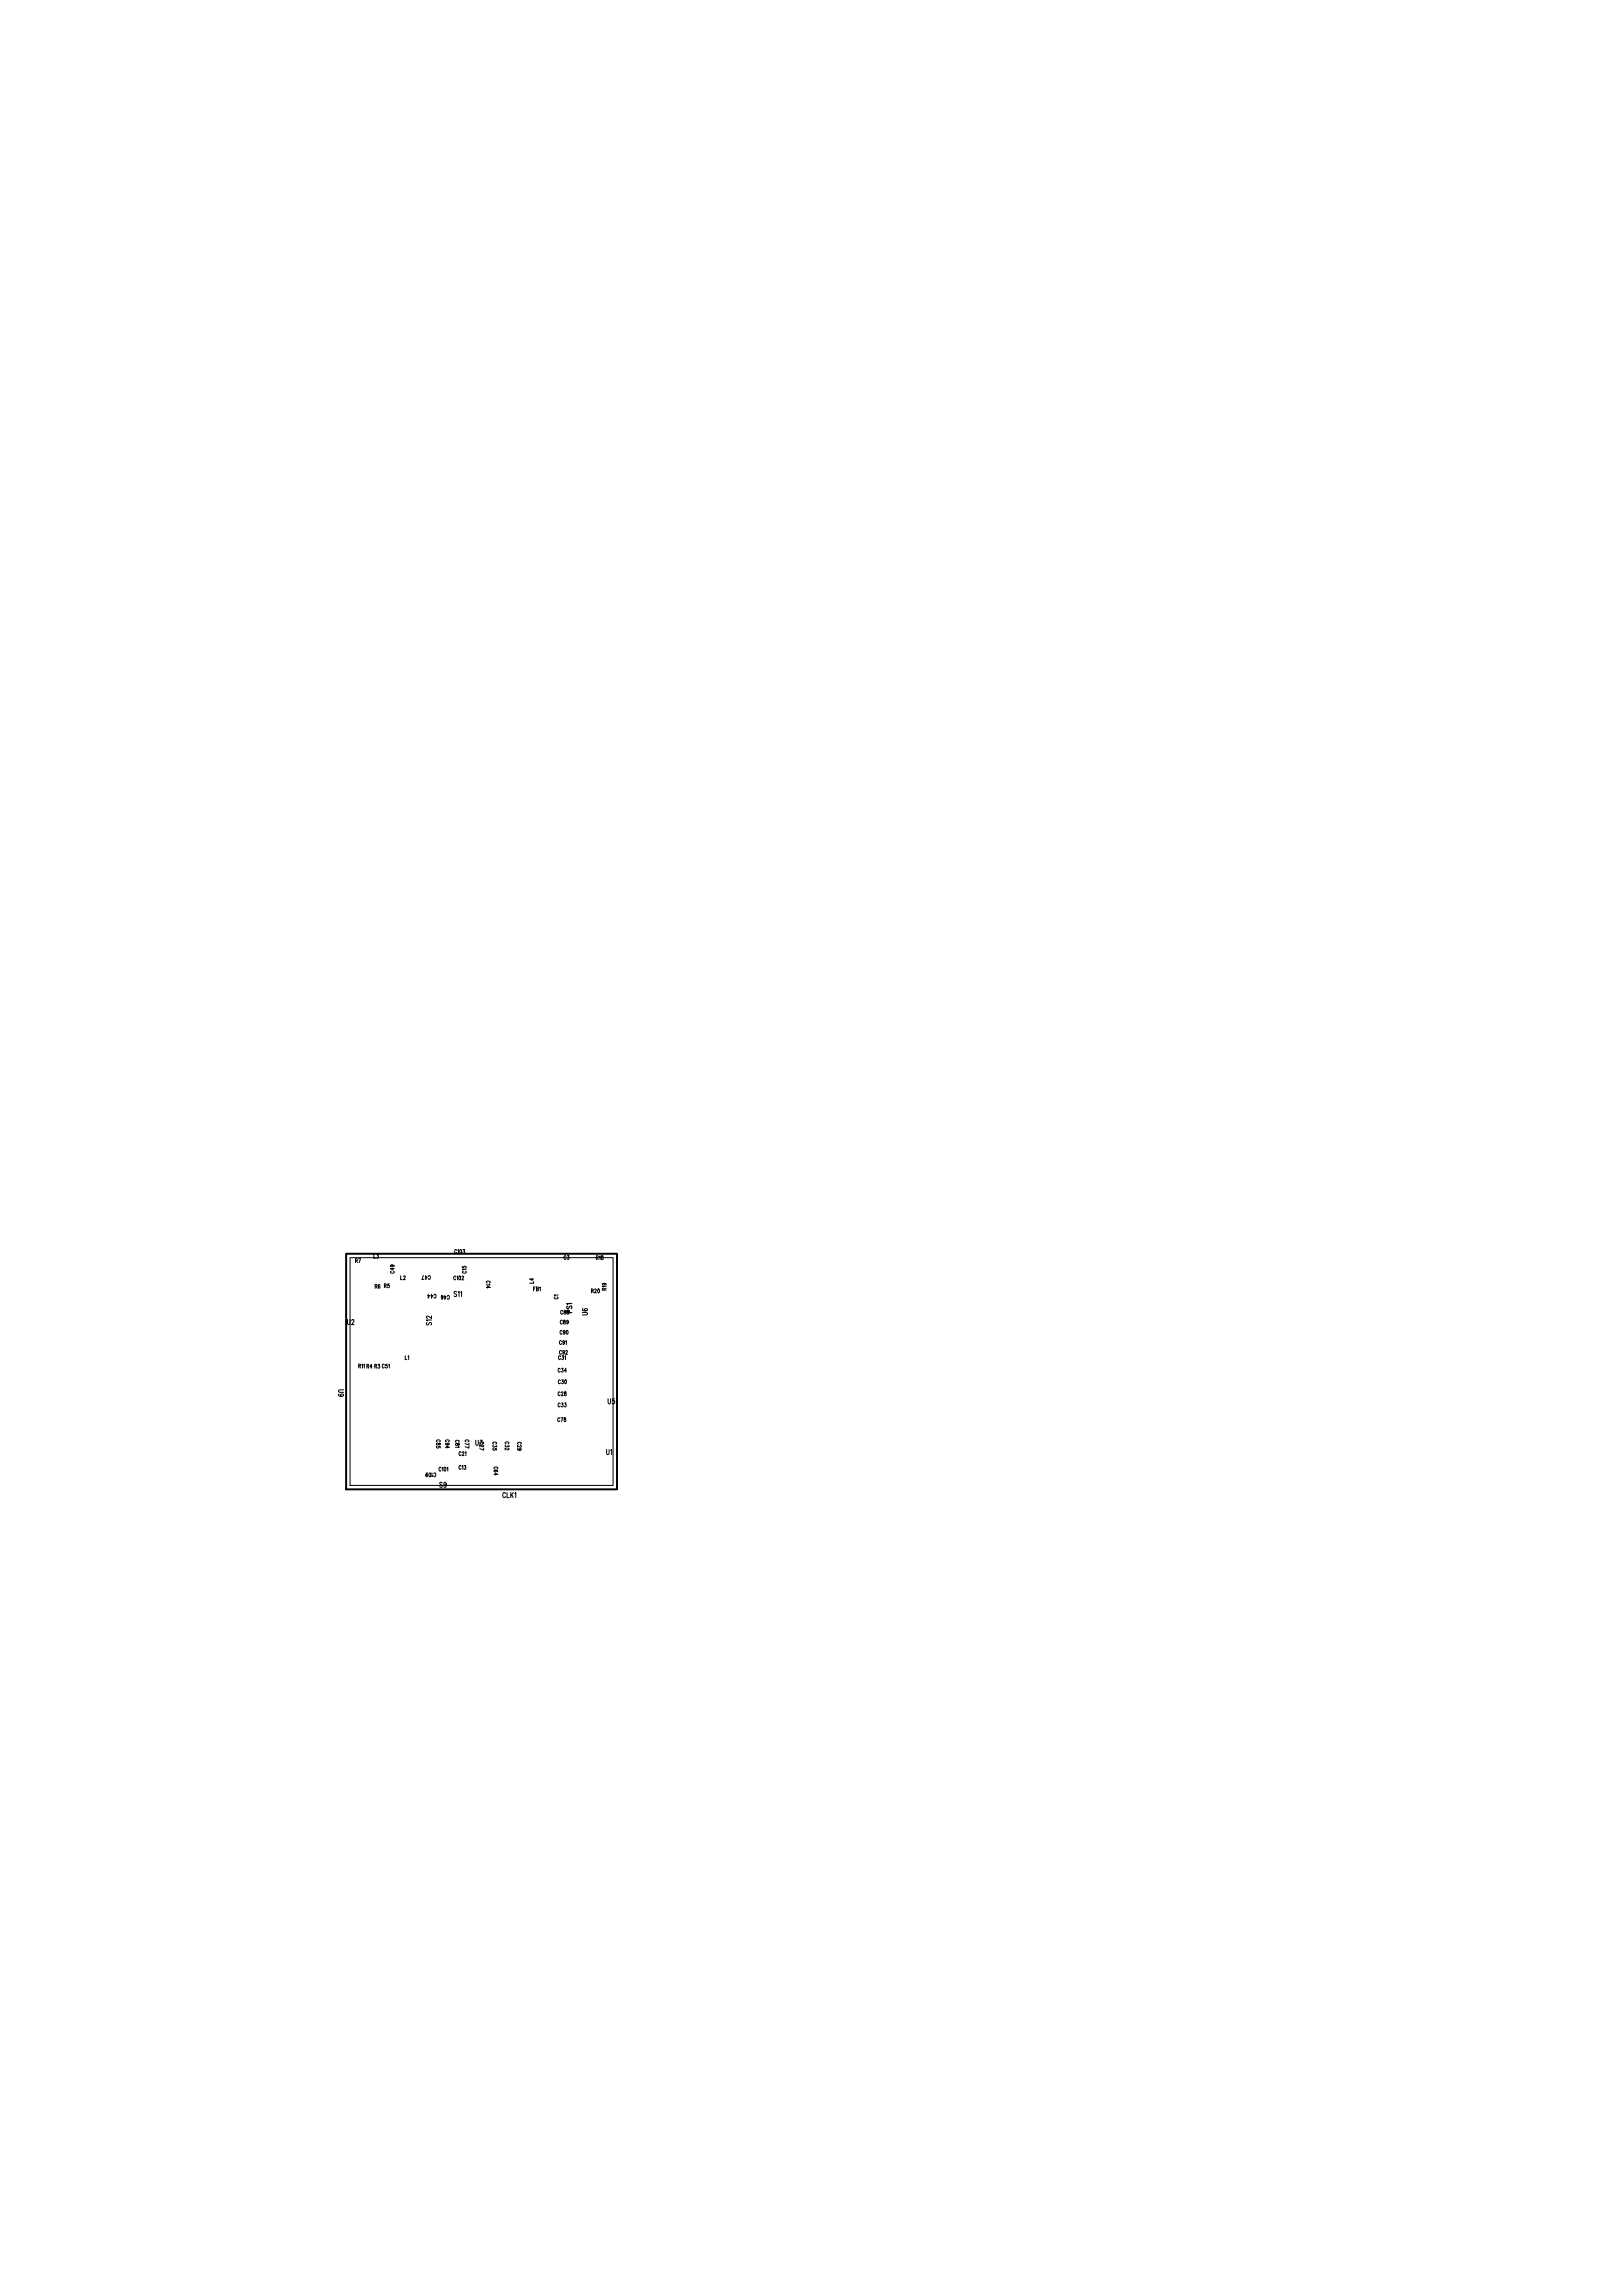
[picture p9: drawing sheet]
<svg xmlns="http://www.w3.org/2000/svg" width="210mm" height="297mm" viewBox="0 0 210 297" stroke-linecap="round" stroke-linejoin="round" font-family="sans-serif">
<defs><g id="words">
<g font-size="1">
<text x="58.8" y="167.7">S11</text>
<text x="45" y="171.4">U2</text>
<text x="55.8" y="171.4" transform="rotate(-90 55.8 171.4)">S12</text>
<text x="74" y="169.8" transform="rotate(-90 74 169.8)">PS1</text>
<text x="76" y="170.1" transform="rotate(-90 76 170.1)">U6</text>
<text x="43.8" y="179.8" transform="rotate(90 43.8 179.8)">U9</text>
<text x="78.7" y="181.6">U5</text>
<text x="78.5" y="188.2">U1</text>
<text x="56.9" y="192.4">S9</text>
<text x="65.1" y="193.8">CLK1</text>
</g>
<g font-size=".8">
<text x="46" y="163.3">R7</text>
<text x="48.4" y="162.8">L3</text>
<text x="48.6" y="166.7">R6 R5</text>
<text x="51" y="164.7" transform="rotate(-90 51 164.7)">C49</text>
<text x="51.9" y="165.6">L2</text>
<text x="55.7" y="165" transform="rotate(180 55.7 165)">C47</text>
<text x="56.4" y="167.4" transform="rotate(180 56.4 167.4)">C44</text>
<text x="58.2" y="167.6" transform="rotate(180 58.2 167.6)">C46</text>
<text x="58.7" y="165.6">C102</text>
<text x="58.8" y="162.2">C103</text>
<text x="60.3" y="164.7" transform="rotate(-90 60.3 164.7)">C15</text>
<text x="62.9" y="165.7" transform="rotate(90 62.9 165.7)">C14</text>
<text x="69" y="166" transform="rotate(-90 69 166)">L4</text>
<text x="69" y="167">FB1</text>
<text x="73" y="162.9">C3</text>
<text x="76.5" y="167.3">R20</text>
<text x="77.2" y="163">R18</text>
<text x="78.4" y="166.9" transform="rotate(-90 78.4 166.9)">R19</text>
<text x="72.2" y="168" transform="rotate(-90 72.2 168)">C1</text>
<text x="72.4" y="173.9">C91</text>
<text x="72.5" y="172.6">C90</text>
<text x="72.5" y="171.3">C89</text>
<text x="72.6" y="170">C88</text>
<text x="46.4" y="177">R11 R4 R3 C51</text>
<text x="52.4" y="175.9">L1</text>
<text x="72.2" y="177.5">C34</text>
<text x="72.3" y="179">C30</text>
<text x="72.3" y="175.9">C31</text>
<text x="72.4" y="175.2">C92</text>
<text x="72.2" y="183.9">C78</text>
<text x="72.2" y="180.6">C28</text>
<text x="72.2" y="182">C33</text>
<text x="56.4" y="190.5" transform="rotate(180 56.4 190.5)">C109</text>
<text x="56.5" y="186.3" transform="rotate(90 56.5 186.3)">C85</text>
<text x="56.8" y="190.3">C101</text>
<text x="57.6" y="186.3" transform="rotate(90 57.6 186.3)">C94</text>
<text x="58.9" y="186.3" transform="rotate(90 58.9 186.3)">C81</text>
<text x="59.4" y="190.1">C13</text>
<text x="59.4" y="188.3">C21</text>
<text x="60.2" y="186.3" transform="rotate(90 60.2 186.3)">C77</text>
<text x="62.1" y="186.5" transform="rotate(90 62.1 186.5)">C27</text>
<text x="63.8" y="186.6" transform="rotate(90 63.8 186.6)">C35</text>
<text x="63.9" y="189.8" transform="rotate(90 63.9 189.8)">C64</text>
<text x="65.4" y="186.5" transform="rotate(90 65.4 186.5)">C32</text>
<text x="67" y="186.6" transform="rotate(90 67 186.6)">C29</text>
</g>
</g></defs>
<path d="M44.8 162.2h35v30.5h-35z" fill="none" stroke="#000" stroke-width=".25"/>
<path d="M45.3 162.7h34v29.5h-34zM61.6 186.3v.5l.1 .2 .2-.1v-.6" fill="none" stroke="#000" stroke-width=".13"/>
<use href="#words"/>
</svg>
